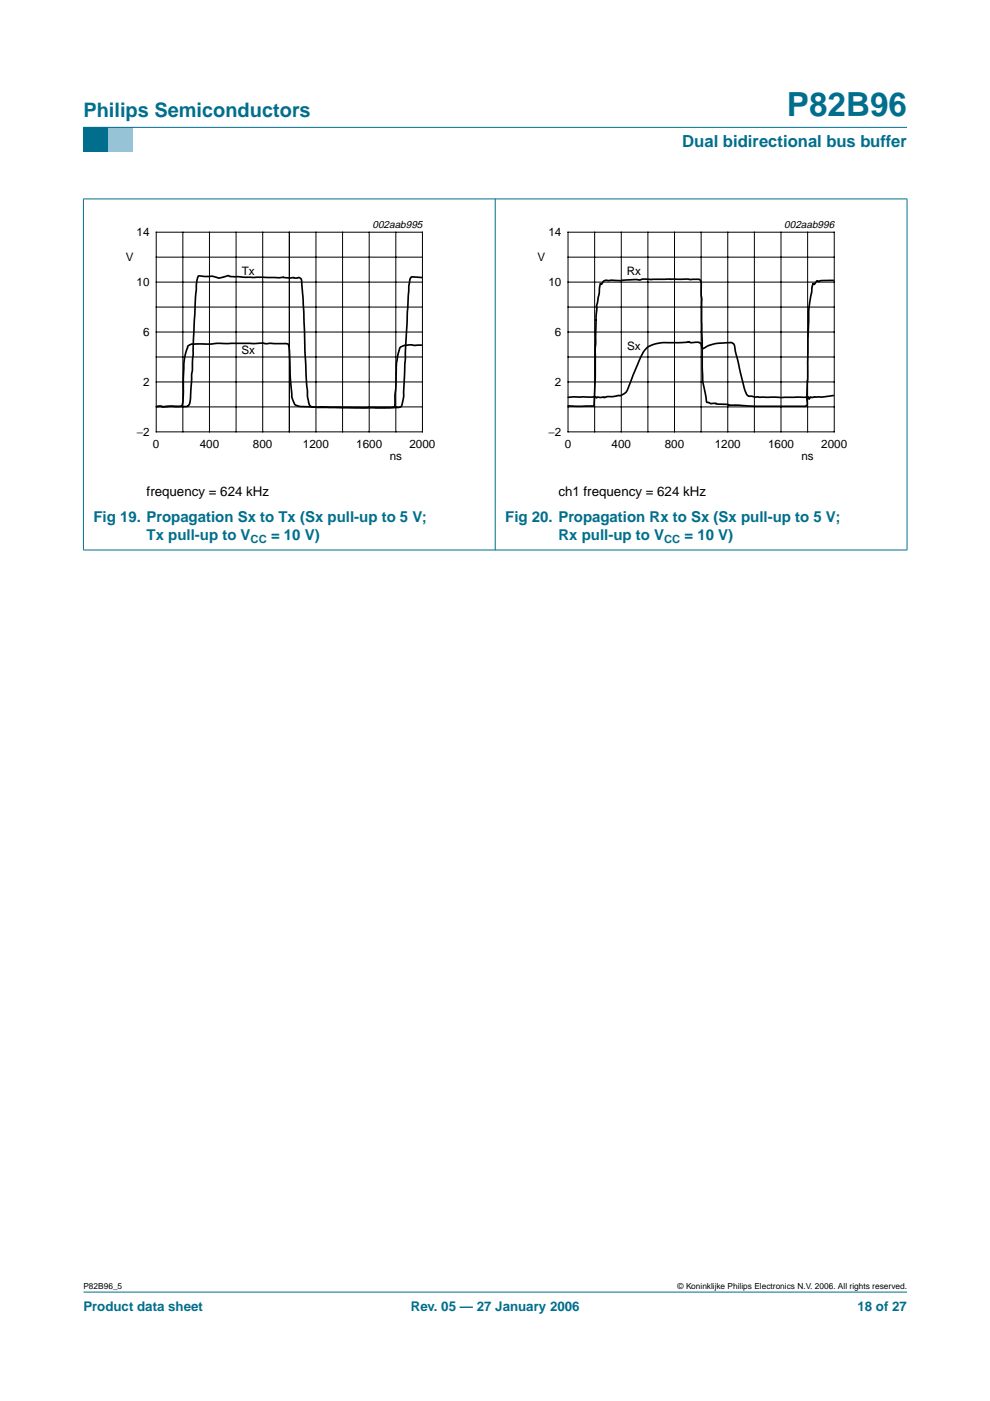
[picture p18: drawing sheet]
<svg xmlns="http://www.w3.org/2000/svg" width="210mm" height="297mm" viewBox="0 0 210 297" stroke-linecap="round" stroke-linejoin="round" font-family="sans-serif">
<defs><g id="words">
<text font-size="7.1" fill="#006e8c" x="166.8" y="24.7">P82B96</text>
<text font-size="4.2" fill="#006e8c" x="17.7" y="24.9">Philips Semiconductors</text>
<text font-size="3.5" fill="#006e8c" x="144.7" y="31.1">Dual bidirectional bus buffer</text>
<g font-size="3.2" fill="#006e8c">
<text x="19.8" y="110.6">Fig 19. Propagation Sx to Tx (Sx pull-up to 5 V;</text>
<text x="107.1" y="110.6">Fig 20. Propagation Rx to Sx (Sx pull-up to 5 V;</text>
<text x="31.1" y="114.5">Tx pull-up to V</text>
<text x="57.5" y="114.5">= 10 V)</text>
<text x="118.4" y="114.5">Rx pull-up to V</text>
<text x="145.1" y="114.5">= 10 V)</text>
</g>
<g font-size="2.8">
<text x="31.1" y="105.1">frequency = 624 kHz</text>
<text x="118.4" y="105.1">ch1 frequency = 624 kHz</text>
</g>
<g font-size="2.8" fill="#006e8c">
<text x="17.7" y="278">Product data sheet</text>
<text x="87.1" y="278">Rev. 05 — 27 January 2006</text>
<text x="181.8" y="278">18 of 27</text>
</g>
<g font-size="2.5">
<text x="29" y="50.1">14</text>
<text x="116.3" y="50.1">14</text>
<text x="26.7" y="55.3">V</text>
<text x="51.2" y="58.2">Tx</text>
<text x="114" y="55.3">V</text>
<text x="132.9" y="58.2">Rx</text>
<text x="29" y="60.7">10</text>
<text x="116.3" y="60.7">10</text>
<text x="30.3" y="71.2">6</text>
<text x="117.7" y="71.2">6</text>
<text x="51.2" y="75.2">Sx</text>
<text x="133" y="74.1">Sx</text>
<text x="30.3" y="81.8">2</text>
<text x="117.7" y="81.8">2</text>
<text x="29" y="92.4">−2</text>
<text x="32.4" y="95">0</text>
<text x="42.4" y="95">400</text>
<text x="53.6" y="95">800</text>
<text x="64.2" y="95">1200</text>
<text x="75.5" y="95">1600</text>
<text x="86.8" y="95">2000</text>
<text x="116.3" y="92.4">−2</text>
<text x="119.7" y="95">0</text>
<text x="129.7" y="95">400</text>
<text x="141" y="95">800</text>
<text x="151.6" y="95">1200</text>
<text x="162.8" y="95">1600</text>
<text x="174.1" y="95">2000</text>
<text x="82.6" y="97.5">ns</text>
<text x="169.9" y="97.5">ns</text>
</g>
<g font-size="2.4" fill="#006e8c">
<text x="53.1" y="115.1">CC</text>
<text x="140.8" y="115.1">CC</text>
</g>
<g font-size="2.2">
<text x="79" y="48.4">002aab995</text>
<text x="166.3" y="48.4">002aab996</text>
</g>
<g font-size="1.8">
<text x="17.7" y="273.4">P82B96_5</text>
<text x="143.7" y="273.4">© Koninklijke Philips Electronics N.V. 2006. All rights reserved.</text>
</g>
</g></defs>
<path d="M17.7 273.9h174.6z" fill="#006e8c" stroke="#006e8c" stroke-width=".21"/>
<path d="M17.7 27h5.3v5.3h-5.3z" fill-rule="evenodd" fill="#006e8c"/>
<path d="M23 27h5.3v5.3h-5.3z" fill-rule="evenodd" fill="#96c4d6"/>
<g fill="#006e8c" stroke="#006e8c" stroke-width=".21">
<path d="M17.7 27h174.6z"/>
<path d="M17.7 42.2v74.4z"/>
<path d="M105 42.1v74.6z"/>
<path d="M192.3 42.2v74.4z"/>
<path d="M17.6 42.2h174.8z"/>
<path d="M17.6 116.6h174.8z"/>
</g>
<path d="M20.4 46.4h81.9v52.2h-81.9zM107.7 46.4h81.9v52.2h-81.9z" fill="none" stroke="#fff" stroke-width=".21"/>
<g fill="none" stroke="#000" stroke-width=".21">
<path d="M33.1 49.2h56.5v42.4h-56.5zM33.1 59.8h56.5M33.1 54.5h56.5M38.8 49.2v42.4M44.4 49.2v42.4M50.1 49.2v42.4M55.7 49.2v42.4M61.3 49.2v42.4M67 49.2v42.4M72.6 49.2v42.4M78.3 49.2v42.4M83.9 49.2v42.4"/>
<path d="M120.4 49.2h56.5v42.4h-56.5zM120.4 59.8h56.5M120.4 54.5h56.5M126.1 49.2v42.4M131.7 49.2v42.4M137.4 49.2v42.4M143 49.2v42.4M148.7 49.2v42.4M154.3 49.2v42.4M159.9 49.2v42.4M165.6 49.2v42.4M171.2 49.2v42.4"/>
<path d="M33.1 75.7h56.5M33.1 70.4h56.5M33.1 65.1h56.5M120.4 75.7h56.5M120.4 70.4h56.5M120.4 65.1h56.5M33.1 86.3h56.5M33.1 81h56.5M120.4 86.3h56.5M120.4 81h56.5"/>
</g>
<path d="M89.3 58.8l-2-.1-.4 .6-.2 1.4-.3 5.6-.8 17.7-.5 2.1-.7 .3-7.2 .1-9.2-.3-.6 .2-1.1-.1-.6-.3-.5-1.9-.2-2.9-.6-15.2-.4-5.4a1.55 1.55 0 0 0-.4-1.7h-2.5l-1.1-.1-.7 .1-7.2-.1-3.2-.2-.6-.2-2 .6-1.3-.4-2.9-.1-.4 1.6-.3 3-.6 15.4-.6 7-.3 .5-.3 .2h-6.2M128.3 59.4l-.3 .2-.5 .7-.2-.1-.2 2-.6 2.7 .1 .5-.2 1.6-.2 6.9v6.2l-.3 5.9-2.4 .1-3-.1M128.5 59.4l3.3 .1 2.7-.2 1.1 .1 .6-.2 12.1 .1 .4 .6-.1 2.4 .2 1 .2 17.2 .8 4.7 .9 .4 1.1-.1 .2 .2h2.1l.6 .2 5.4 .2 10.6 .1 .5-.4-.1-2.3 .2-3.3 .2-14.3 .8-5.4a.2 .2 0 0 1 0-.3 .2 .2 0 0 1 .3 .1l.3-.3a.39 .39 0 0 1 .3-.5 .39 .39 0 0 1 .4 .2l.6-.2 2.5-.1M89.4 73.2h-3.5l-.9 .3-.2 .3-.7 3.2-.4 9.1-.1 .2-.7 .1h-15.3l-4-.2-1-.4-.7-1.7-.7-10.7a.54 .54 0 0 0-.6-.6h-14.8l-1.1 .2-4-.1-.5 .2-.4 .4-.8 2.9-.1 7.4-.3 2.1-.1 .2-.6 .1h-4.7M176.7 83.9l-2.5 .3h-2.4l-.2 .4-.3-.5-10.3 .1-2.3-.2-.4-.4-.5-1.3-2-8.5a1.03 1.03 0 0 0-.5-1.1l-.4-.1-3.2 .3-1.5 .4-1.2 .6a.75 .75 0 0 1-.3-.9l-.5-.4-1.8 .1-.3-.2-1.9 .2-3.7-.1-1.7 .3-1.3 .6-.9 .9-.7 1.1-2.9 7.3-.6 .6-.8 .5-2.8 .2-.7 .2-1.4-.1-.3 .1-.2-.2-5.7 .1" fill="none" stroke="#000" stroke-width=".35"/>
<use href="#words"/>
</svg>
